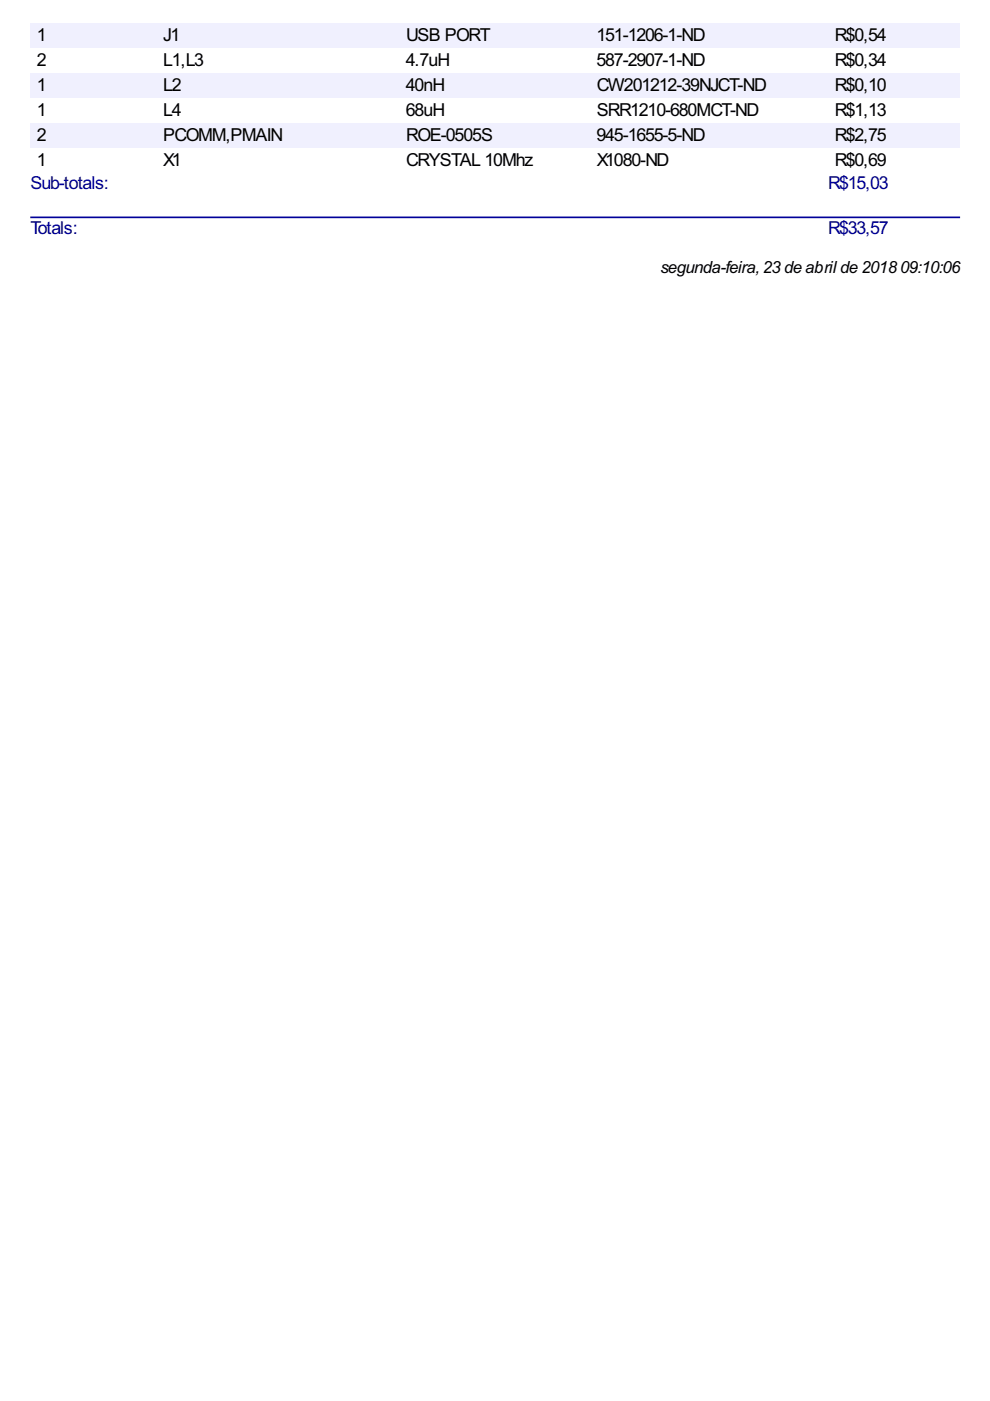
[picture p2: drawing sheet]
<svg xmlns="http://www.w3.org/2000/svg" width="210mm" height="297mm" viewBox="0 0 210 297" stroke-linecap="round" stroke-linejoin="round" font-family="sans-serif">
<defs><g id="words">
<g font-size="4.2">
<text x="7.8" y="8.7">1</text>
<text x="34.6" y="8.7">J1</text>
<text x="86.1" y="8.7">USB PORT</text>
<text x="126.5" y="8.7">151-1206-1-ND</text>
<text x="177" y="8.7">R$0,54</text>
<text x="7.8" y="14">2</text>
<text x="34.6" y="14">L1,L3</text>
<text x="86.1" y="14">4.7uH</text>
<text x="126.5" y="14">587-2907-1-ND</text>
<text x="177" y="14">R$0,34</text>
<text x="7.8" y="19.3">1</text>
<text x="34.6" y="19.3">L2</text>
<text x="86.1" y="19.3">40nH</text>
<text x="126.5" y="19.3">CW201212-39NJCT-ND</text>
<text x="177" y="19.3">R$0,10</text>
<text x="7.8" y="24.6">1</text>
<text x="7.8" y="29.9">2</text>
<text x="34.6" y="24.6">L4</text>
<text x="34.6" y="29.9">PCOMM,PMAIN</text>
<text x="86.1" y="24.6">68uH</text>
<text x="86.1" y="29.9">ROE-0505S</text>
<text x="126.5" y="29.9">945-1655-5-ND</text>
<text x="126.5" y="24.6">SRR1210-680MCT-ND</text>
<text x="177" y="24.6">R$1,13</text>
<text x="177" y="29.9">R$2,75</text>
<text x="7.8" y="35.1">1</text>
<text x="34.6" y="35.1">X1</text>
<text x="86.1" y="35.1">CRYSTAL 10Mhz</text>
<text x="126.5" y="35.1">X1080-ND</text>
<text x="177" y="35.1">R$0,69</text>
</g>
<g font-size="4.2" fill="#009">
<text x="6.5" y="40.1">Sub-totals:</text>
<text x="175.6" y="40.1">R$15,03</text>
<text x="6.5" y="49.7">Totals:</text>
<text x="175.6" y="49.7">R$33,57</text>
</g>
<text font-size="4" x="140" y="57.9">segunda-feira,23de abrilde 201809:10:06</text>
</g></defs>
<g fill="#f0f0fe">
<path d="M6.4 4.9h26.7v5.3h-26.7z"/>
<path d="M7.7 5h1.8v4.3h-1.8z"/>
<path d="M33.1 4.9h51.6v5.3h-51.6z"/>
<path d="M34.4 5h3.4v4.3h-3.4z"/>
<path d="M84.7 4.9h40.4v5.3h-40.4z"/>
<path d="M86 5h17.5v4.3h-17.5z"/>
<path d="M125.1 4.9h50.4v5.3h-50.4z"/>
<path d="M126.3 5h22.7v4.3h-22.7z"/>
<path d="M175.5 4.9h28.1v5.3h-28.1z"/>
<path d="M176.8 5h10.9v4.3h-10.9z"/>
<path d="M6.4 15.5h26.7v5.3h-26.7z"/>
<path d="M7.7 15.6h1.8v4.2h-1.8z"/>
<path d="M33.1 15.5h51.6v5.3h-51.6z"/>
<path d="M34.4 15.6h3.7v4.2h-3.7z"/>
<path d="M84.7 15.5h40.4v5.3h-40.4z"/>
<path d="M86 15.6h8v4.2h-8z"/>
<path d="M125.1 15.5h50.4v5.3h-50.4z"/>
<path d="M126.3 15.6h35.7v4.2h-35.7z"/>
<path d="M175.5 15.5h28.1v5.3h-28.1z"/>
<path d="M176.8 15.6h10.9v4.2h-10.9z"/>
<path d="M6.4 26.1h26.7v5.3h-26.7z"/>
<path d="M7.7 26.2h1.8v4.2h-1.8z"/>
<path d="M33.1 26.1h51.6v5.3h-51.6z"/>
<path d="M34.4 26.2h25.2v4.2h-25.2z"/>
<path d="M84.7 26.1h40.4v5.3h-40.4z"/>
<path d="M86 26.2h18.3v4.2h-18.3z"/>
<path d="M125.1 26.1h50.4v5.3h-50.4z"/>
<path d="M126.3 26.2h22.7v4.2h-22.7z"/>
<path d="M175.5 26.1h28.1v5.3h-28.1z"/>
<path d="M176.8 26.2h10.9v4.2h-10.9z"/>
</g>
<path d="M6.6 46.1h196.8" fill="none" stroke="#009" stroke-width=".35"/>
<use href="#words"/>
</svg>
